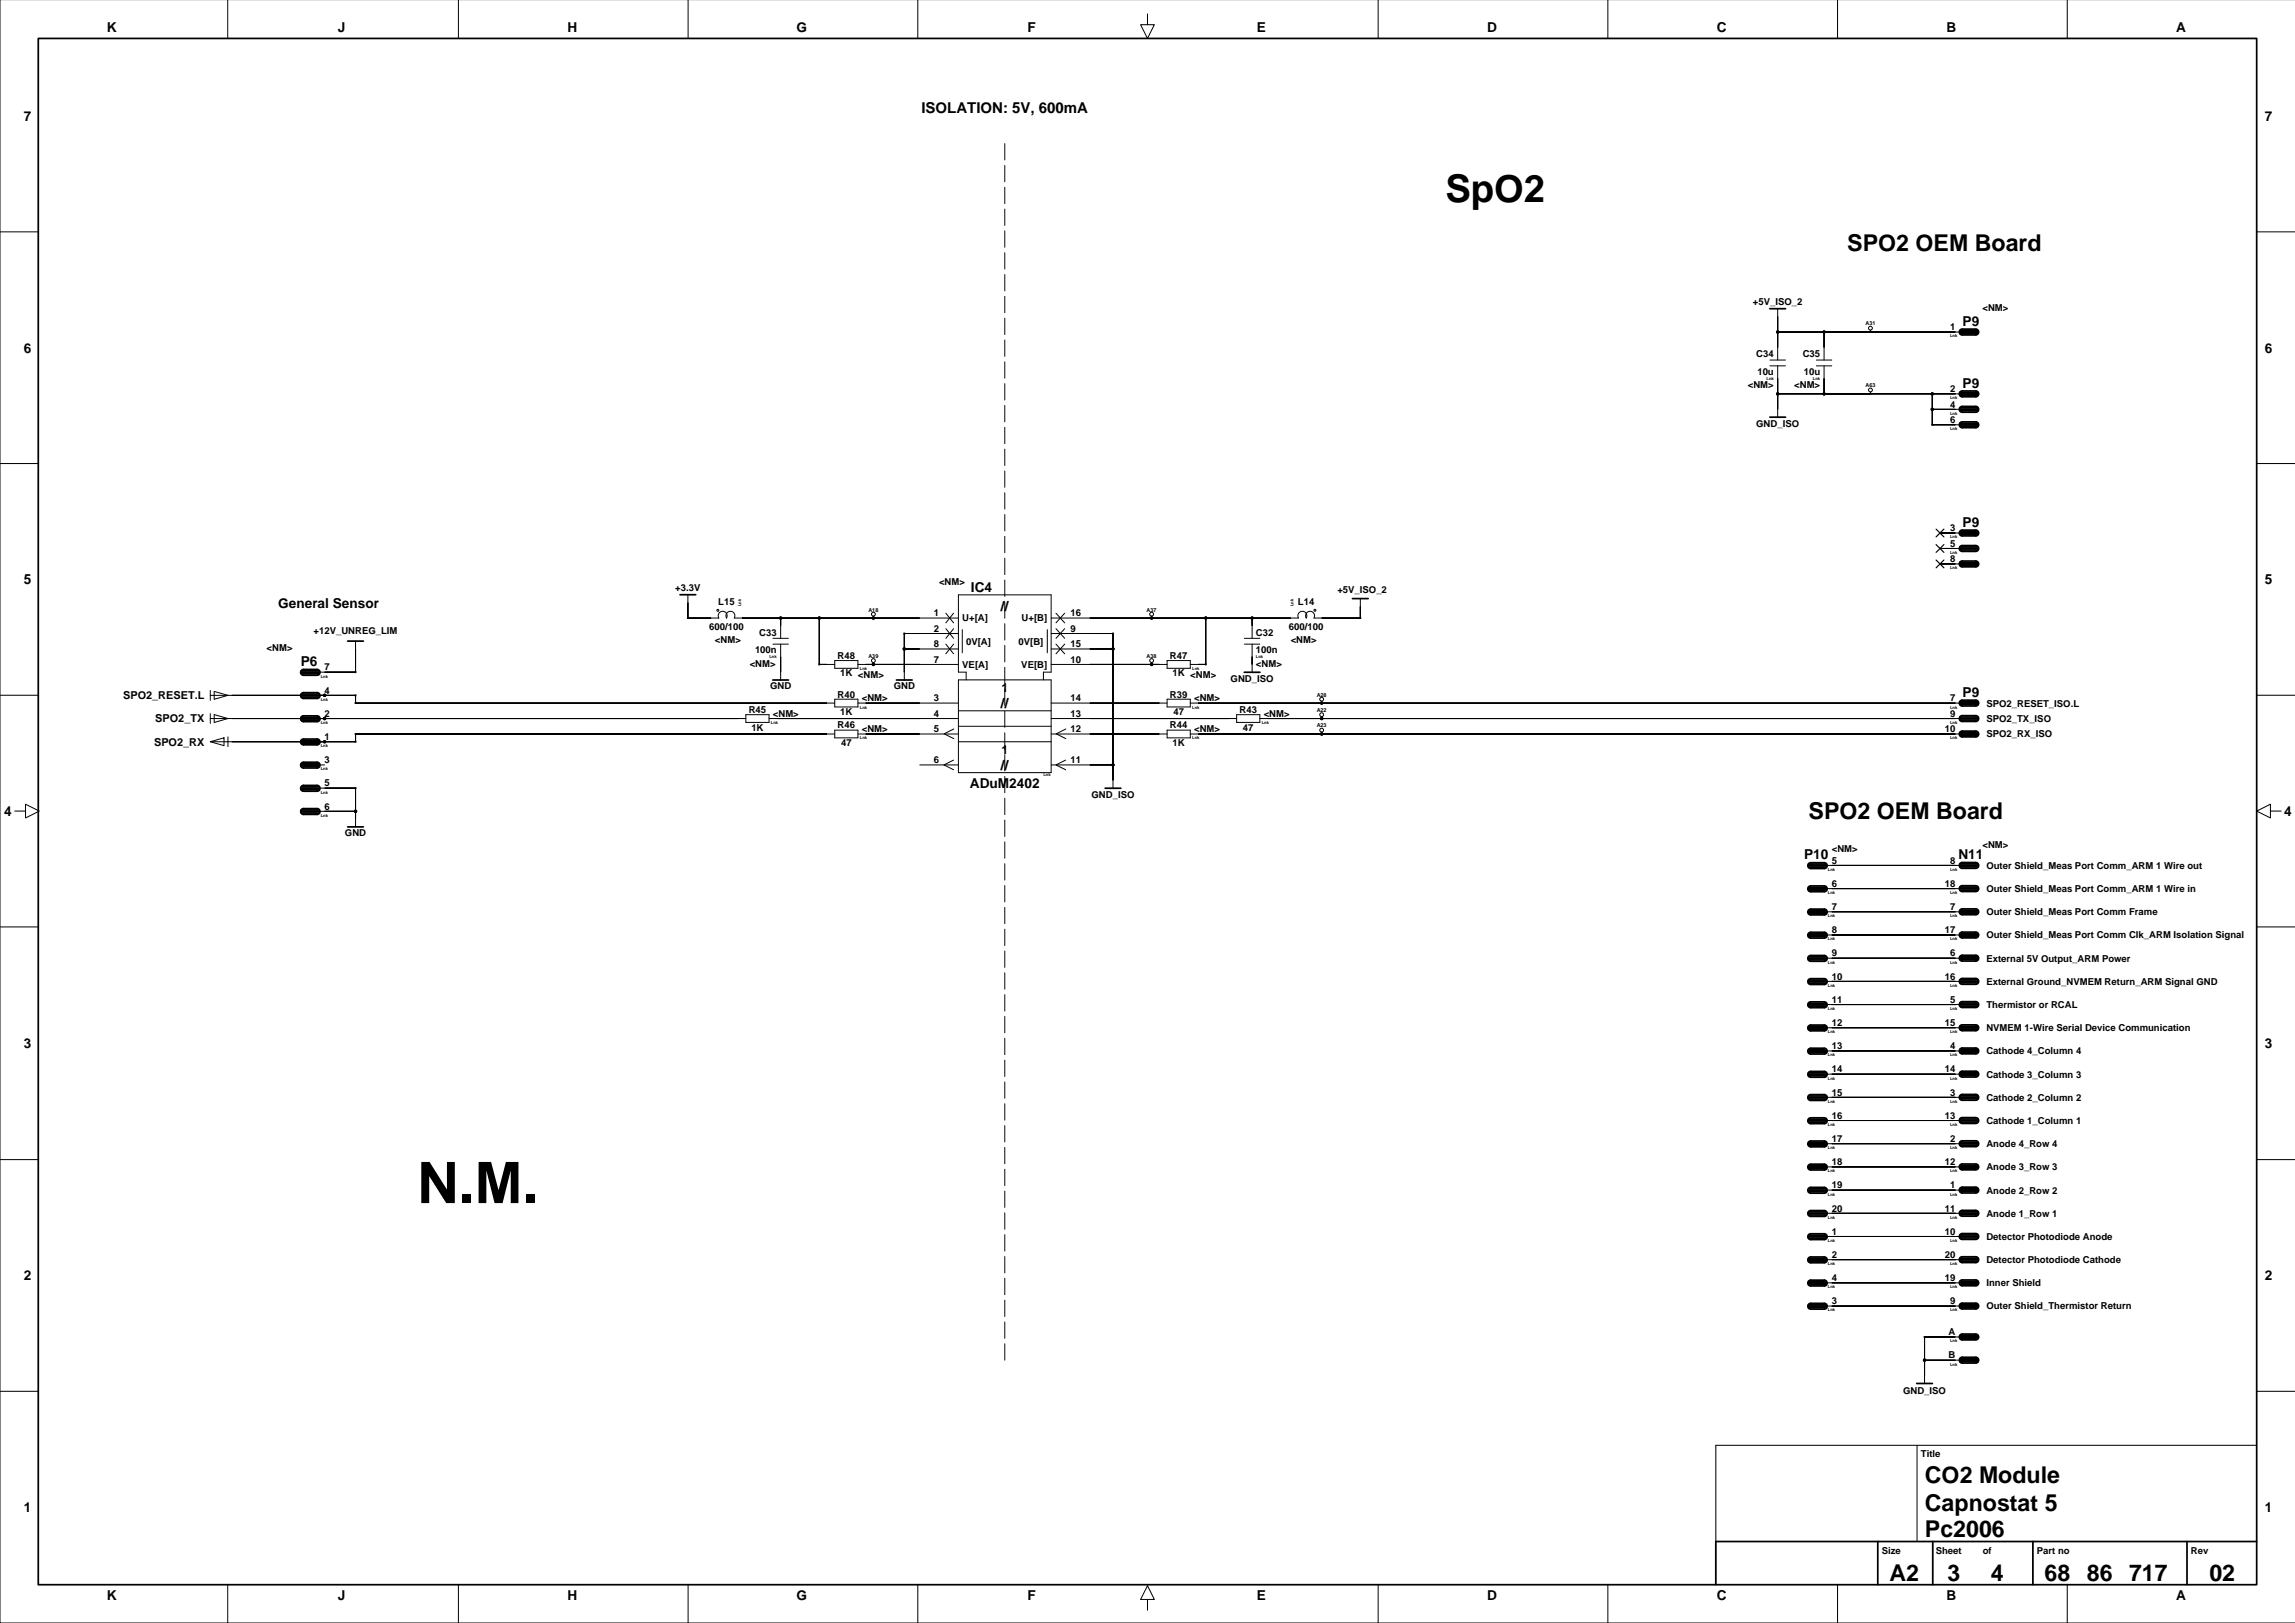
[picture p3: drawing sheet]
<svg xmlns="http://www.w3.org/2000/svg" width="594mm" height="420mm" viewBox="0 0 594 420" stroke-linecap="round" stroke-linejoin="round" font-family="sans-serif">
<defs><g id="words">
<text font-size="14.8" x="108" y="311.2">N.M.</text>
<text font-size="9.9" x="373.9" y="52.1">SpO2</text>
<g font-size="6">
<text x="477.9" y="64.8">SPO2 OEM Board</text>
<text x="467.9" y="211.8">SPO2 OEM Board</text>
<text x="498" y="383.7">CO2 Module</text>
<text x="498" y="390.8">Capnostat 5</text>
<text x="498" y="397.7">Pc2006</text>
<text x="488.8" y="408.8">A2</text>
<text x="503.8" y="408.8">3</text>
<text x="515" y="408.8">4</text>
<text x="529" y="408.8">68</text>
<text x="539.9" y="408.8">86</text>
<text x="550.8" y="408.8">717</text>
<text x="571.6" y="408.8">02</text>
</g>
<text font-size="3.9" x="238.4" y="29.2">ISOLATION: 5V, 600mA</text>
<g font-size="3.5">
<text x="27.7" y="8.2">K</text>
<text x="87.4" y="8.2">J</text>
<text x="146.8" y="8.2">H</text>
<text x="206.1" y="8.2">G</text>
<text x="265.8" y="8.2">F</text>
<text x="325.1" y="8.2">E</text>
<text x="384.7" y="8.2">D</text>
<text x="444.1" y="8.2">C</text>
<text x="503.6" y="8.2">B</text>
<text x="563" y="8.2">A</text>
<text x="6.1" y="31.3">7</text>
<text x="585.9" y="31.3">7</text>
<text x="507.7" y="84.3">P9</text>
<text x="6.1" y="91.2">6</text>
<text x="585.9" y="91.2">6</text>
<text x="507.7" y="100.3">P9</text>
<text x="507.7" y="136.2">P9</text>
<text x="6.1" y="151.1">5</text>
<text x="251.2" y="153.2">IC4</text>
<text x="585.9" y="151.1">5</text>
<text x="72" y="157.2">General Sensor</text>
<text x="259" y="158.1">//</text>
<text x="77.8" y="172.2">P6</text>
<text x="259" y="183.1">//</text>
<text x="507.7" y="180.2">P9</text>
<text x="250.9" y="203.9">ADuM2402</text>
<text x="259" y="199.1">//</text>
<text x="1.1" y="211.1">4</text>
<text x="591" y="211.1">4</text>
<text x="466.8" y="222.2">P10</text>
<text x="506.6" y="222.2">N11</text>
<text x="6.1" y="271">3</text>
<text x="585.9" y="271">3</text>
<text x="6.1" y="331.2">2</text>
<text x="585.9" y="331.2">2</text>
<text x="6.1" y="391.1">1</text>
<text x="585.9" y="391.1">1</text>
<text x="27.7" y="414">K</text>
<text x="87.4" y="414">J</text>
<text x="146.8" y="414">H</text>
<text x="206.1" y="414">G</text>
<text x="265.8" y="414">F</text>
<text x="325.1" y="414">E</text>
<text x="384.7" y="414">D</text>
<text x="444.1" y="414">C</text>
<text x="503.6" y="414">B</text>
<text x="563" y="414">A</text>
</g>
<g font-size="3.2">
<text x="259.1" y="179">1</text>
<text x="259.1" y="195">1</text>
</g>
<g font-size="2.8">
<text x="31.9" y="180.9">SPO2_RESET.L</text>
<text x="40.2" y="186.9">SPO2_TX</text>
<text x="39.9" y="192.9">SPO2_RX</text>
</g>
<g font-size="2.5">
<text x="453.5" y="78.9">+5V_ISO_2</text>
<text x="512.9" y="80.4">&lt;NM&gt;</text>
<text x="504.5" y="85.4">1</text>
<text x="454.4" y="92.4">C34</text>
<text x="466.4" y="92.4">C35</text>
<text x="452.2" y="100.4">&lt;NM&gt;</text>
<text x="454.6" y="97">10u</text>
<text x="464.2" y="100.4">&lt;NM&gt;</text>
<text x="466.6" y="97">10u</text>
<text x="504.5" y="101.4">2</text>
<text x="504.5" y="105.4">4</text>
<text x="454.3" y="110.5">GND_ISO</text>
<text x="504.5" y="109.4">6</text>
<text x="504.5" y="137.4">3</text>
<text x="504.5" y="141.4">5</text>
<text x="504.5" y="145.4">8</text>
<text x="174.7" y="152.9">+3.3V</text>
<text x="242.9" y="151.4">&lt;NM&gt;</text>
<text x="346" y="153.5">+5V_ISO_2</text>
<text x="185.8" y="156.4">L15</text>
<text x="241.6" y="159.4">1</text>
<text x="248.9" y="160.8">U+[A]</text>
<text x="264.3" y="160.8">U+[B]</text>
<text x="276.9" y="159.4">16</text>
<text x="335.8" y="156.4">L14</text>
<text x="81.1" y="164">+12V_UNREG_LIM</text>
<text x="183.5" y="163">600/100</text>
<text x="185" y="166.4">&lt;NM&gt;</text>
<text x="196.4" y="164.4">C33</text>
<text x="241.6" y="163.4">2</text>
<text x="241.6" y="167.4">8</text>
<text x="249.9" y="166.7">0V[A]</text>
<text x="263.5" y="166.7">0V[B]</text>
<text x="276.9" y="163.4">9</text>
<text x="276.9" y="167.4">15</text>
<text x="324.9" y="164.4">C32</text>
<text x="333.5" y="163">600/100</text>
<text x="333.9" y="166.4">&lt;NM&gt;</text>
<text x="69" y="168.4">&lt;NM&gt;</text>
<text x="84" y="173.4">7</text>
<text x="194" y="172.4">&lt;NM&gt;</text>
<text x="195.3" y="169">100n</text>
<text x="216.7" y="170.4">R48</text>
<text x="241.6" y="171.4">7</text>
<text x="248.9" y="172.7">VE[A]</text>
<text x="264.2" y="172.7">VE[B]</text>
<text x="276.9" y="171.4">10</text>
<text x="302.7" y="170.4">R47</text>
<text x="324.9" y="169">100n</text>
<text x="324.9" y="172.4">&lt;NM&gt;</text>
<text x="84" y="179.4">4</text>
<text x="199.2" y="178.3">GND</text>
<text x="217.4" y="175">1K &lt;NM&gt;</text>
<text x="231.2" y="178.3">GND</text>
<text x="303.4" y="175">1K &lt;NM&gt;</text>
<text x="318.4" y="176.5">GND_ISO</text>
<text x="84" y="185.4">2</text>
<text x="193.7" y="184.4">R45</text>
<text x="200" y="185.4">&lt;NM&gt;</text>
<text x="216.7" y="180.4">R40</text>
<text x="217.4" y="185">1K</text>
<text x="222.9" y="181.4">&lt;NM&gt;</text>
<text x="241.6" y="185.4">4</text>
<text x="241.6" y="181.4">3</text>
<text x="276.9" y="185.4">13</text>
<text x="276.9" y="181.4">14</text>
<text x="302.7" y="180.4">R39</text>
<text x="303.6" y="185">47</text>
<text x="308.9" y="181.4">&lt;NM&gt;</text>
<text x="320.7" y="184.4">R43</text>
<text x="326.9" y="185.4">&lt;NM&gt;</text>
<text x="504.5" y="181.4">7</text>
<text x="504.5" y="185.4">9</text>
<text x="513.9" y="182.7">SPO2_RESET_ISO.L</text>
<text x="84" y="191.4">1</text>
<text x="194.4" y="189">1K</text>
<text x="216.7" y="188.4">R46</text>
<text x="222.9" y="189.4">&lt;NM&gt;</text>
<text x="241.6" y="189.4">5</text>
<text x="276.9" y="189.4">12</text>
<text x="302.7" y="188.4">R44</text>
<text x="308.9" y="189.4">&lt;NM&gt;</text>
<text x="321.6" y="189">47</text>
<text x="503.1" y="189.4">10</text>
<text x="513.9" y="186.7">SPO2_TX_ISO</text>
<text x="513.9" y="190.7">SPO2_RX_ISO</text>
<text x="84" y="197.4">3</text>
<text x="217.6" y="193">47</text>
<text x="241.6" y="197.4">6</text>
<text x="276.9" y="197.4">11</text>
<text x="303.4" y="193">1K</text>
<text x="84" y="203.4">5</text>
<text x="84" y="209.4">6</text>
<text x="282.4" y="206.5">GND_ISO</text>
<text x="89.2" y="216.3">GND</text>
<text x="473.9" y="220.4">&lt;NM&gt;</text>
<text x="512.9" y="219.4">&lt;NM&gt;</text>
<text x="473.9" y="223.4">5</text>
<text x="504.5" y="223.4">8</text>
<text x="513.9" y="224.7">Outer Shield_Meas Port Comm_ARM 1 Wire out</text>
<text x="473.9" y="229.4">6</text>
<text x="503.1" y="229.4">18</text>
<text x="513.9" y="230.7">Outer Shield_Meas Port Comm_ARM 1 Wire in</text>
<text x="473.9" y="235.4">7</text>
<text x="504.5" y="235.4">7</text>
<text x="513.9" y="236.7">Outer Shield_Meas Port Comm Frame</text>
<text x="473.9" y="241.4">8</text>
<text x="503.1" y="241.4">17</text>
<text x="513.9" y="242.7">Outer Shield_Meas Port Comm Clk_ARM Isolation Signal</text>
<text x="473.9" y="247.4">9</text>
<text x="504.5" y="247.4">6</text>
<text x="513.9" y="248.7">External 5V Output_ARM Power</text>
<text x="473.9" y="253.4">10</text>
<text x="503.1" y="253.4">16</text>
<text x="513.9" y="254.7">External Ground_NVMEM Return_ARM Signal GND</text>
<text x="473.9" y="259.4">11</text>
<text x="504.5" y="259.4">5</text>
<text x="513.9" y="260.7">Thermistor or RCAL</text>
<text x="473.9" y="265.4">12</text>
<text x="503.1" y="265.4">15</text>
<text x="513.9" y="266.7">NVMEM 1-Wire Serial Device Communication</text>
<text x="473.9" y="271.4">13</text>
<text x="504.5" y="271.4">4</text>
<text x="513.9" y="272.7">Cathode 4_Column 4</text>
<text x="473.9" y="277.4">14</text>
<text x="503.1" y="277.4">14</text>
<text x="513.9" y="278.7">Cathode 3_Column 3</text>
<text x="473.9" y="283.4">15</text>
<text x="504.5" y="283.4">3</text>
<text x="513.9" y="284.7">Cathode 2_Column 2</text>
<text x="473.9" y="289.4">16</text>
<text x="503.1" y="289.4">13</text>
<text x="513.9" y="290.7">Cathode 1_Column 1</text>
<text x="473.9" y="295.4">17</text>
<text x="504.5" y="295.4">2</text>
<text x="513.9" y="296.7">Anode 4_Row 4</text>
<text x="473.9" y="301.4">18</text>
<text x="503.1" y="301.4">12</text>
<text x="513.9" y="302.7">Anode 3_Row 3</text>
<text x="473.9" y="307.4">19</text>
<text x="504.5" y="307.4">1</text>
<text x="513.9" y="308.7">Anode 2_Row 2</text>
<text x="473.9" y="313.4">20</text>
<text x="503.1" y="313.4">11</text>
<text x="513.9" y="314.7">Anode 1_Row 1</text>
<text x="473.9" y="319.4">1</text>
<text x="503.1" y="319.4">10</text>
<text x="513.9" y="320.7">Detector Photodiode Anode</text>
<text x="473.9" y="325.4">2</text>
<text x="503.1" y="325.4">20</text>
<text x="513.9" y="326.7">Detector Photodiode Cathode</text>
<text x="473.9" y="331.4">4</text>
<text x="503.1" y="331.4">19</text>
<text x="513.9" y="332.7">Inner Shield</text>
<text x="473.9" y="337.4">3</text>
<text x="504.5" y="337.4">9</text>
<text x="513.9" y="338.7">Outer Shield_Thermistor Return</text>
<text x="504.1" y="345.4">A</text>
<text x="504.1" y="351.4">B</text>
<text x="492.3" y="360.5">GND_ISO</text>
<text x="497" y="377">Title</text>
<text x="486.8" y="401.9">Size</text>
<text x="500.8" y="401.9">Sheet</text>
<text x="513" y="401.9">of</text>
<text x="526.9" y="401.9">Part no</text>
<text x="566.8" y="401.9">Rev</text>
</g>
<g font-size="1.4">
<text x="482.6" y="84.2">A31</text>
<text x="482.6" y="100.2">A63</text>
<text x="224.7" y="158.2">A18</text>
<text x="296.6" y="158.2">A37</text>
<text x="224.7" y="170.2">A39</text>
<text x="296.6" y="170.2">A38</text>
<text x="340.6" y="180.2">A28</text>
<text x="340.6" y="184.2">A22</text>
<text x="340.6" y="188.2">A23</text>
</g>
<g font-size="1.1">
<text x="504.5" y="87.3">Lnk</text>
<text x="457" y="98.3">Lnk</text>
<text x="469" y="98.3">Lnk</text>
<text x="504.5" y="103.3">Lnk</text>
<text x="504.5" y="107.3">Lnk</text>
<text x="504.5" y="111.3">Lnk</text>
<text x="504.5" y="139.3">Lnk</text>
<text x="504.5" y="143.3">Lnk</text>
<text x="504.5" y="147.3">Lnk</text>
<text x="191.7" y="156.9" transform="rotate(-90 191.7 156.9)">Lnk</text>
<text x="334.7" y="156.9" transform="rotate(-90 334.7 156.9)">Lnk</text>
<text x="199.1" y="170.3">Lnk</text>
<text x="222.4" y="173.3">Lnk</text>
<text x="308.4" y="173.3">Lnk</text>
<text x="324.9" y="170.3">Lnk</text>
<text x="83" y="175.3">Lnk</text>
<text x="83" y="181.3">Lnk</text>
<text x="222.4" y="183.3">Lnk</text>
<text x="308.4" y="183.3">Lnk</text>
<text x="504.5" y="183.3">Lnk</text>
<text x="83" y="187.3">Lnk</text>
<text x="199.5" y="187.3">Lnk</text>
<text x="222.4" y="191.3">Lnk</text>
<text x="308.4" y="191.3">Lnk</text>
<text x="326.4" y="187.3">Lnk</text>
<text x="504.5" y="187.3">Lnk</text>
<text x="504.5" y="191.3">Lnk</text>
<text x="83" y="193.3">Lnk</text>
<text x="83" y="199.3">Lnk</text>
<text x="269.9" y="200.8">Lnk</text>
<text x="83" y="205.3">Lnk</text>
<text x="83" y="211.3">Lnk</text>
<text x="472.9" y="225.3">Lnk</text>
<text x="504.5" y="225.3">Lnk</text>
<text x="472.9" y="231.3">Lnk</text>
<text x="504.5" y="231.3">Lnk</text>
<text x="472.9" y="237.3">Lnk</text>
<text x="504.5" y="237.3">Lnk</text>
<text x="472.9" y="243.3">Lnk</text>
<text x="504.5" y="243.3">Lnk</text>
<text x="472.9" y="249.3">Lnk</text>
<text x="504.5" y="249.3">Lnk</text>
<text x="472.9" y="255.2">Lnk</text>
<text x="504.5" y="255.2">Lnk</text>
<text x="472.9" y="261.2">Lnk</text>
<text x="504.5" y="261.2">Lnk</text>
<text x="472.9" y="267.2">Lnk</text>
<text x="504.5" y="267.2">Lnk</text>
<text x="472.9" y="273.2">Lnk</text>
<text x="504.5" y="273.2">Lnk</text>
<text x="472.9" y="279.2">Lnk</text>
<text x="504.5" y="279.2">Lnk</text>
<text x="472.9" y="285.2">Lnk</text>
<text x="504.5" y="285.2">Lnk</text>
<text x="472.9" y="291.2">Lnk</text>
<text x="504.5" y="291.2">Lnk</text>
<text x="472.9" y="297.2">Lnk</text>
<text x="504.5" y="297.2">Lnk</text>
<text x="472.9" y="303.2">Lnk</text>
<text x="504.5" y="303.2">Lnk</text>
<text x="472.9" y="309.2">Lnk</text>
<text x="504.5" y="309.2">Lnk</text>
<text x="472.9" y="315.2">Lnk</text>
<text x="504.5" y="315.2">Lnk</text>
<text x="472.9" y="321.2">Lnk</text>
<text x="504.5" y="321.2">Lnk</text>
<text x="472.9" y="327.2">Lnk</text>
<text x="504.5" y="327.2">Lnk</text>
<text x="472.9" y="333.2">Lnk</text>
<text x="504.5" y="333.2">Lnk</text>
<text x="472.9" y="339.2">Lnk</text>
<text x="504.5" y="339.2">Lnk</text>
<text x="504.5" y="347.2">Lnk</text>
<text x="504.5" y="353.2">Lnk</text>
</g>
</g></defs>
<g fill="none" stroke="#000" stroke-width=".26">
<path d="M0 -.1v419.9h593.8M58.9 -.1v10M118.6 -.1v10M178 -.1v10M237.4 -.1v10M356.5 -.1v10M416 -.1v10M475.4 -.1v10M534.8 -.1v10M296.9 3.6v2.8h1.7l-1.7 3.5-1.8-3.5h1.8M0 60h9.9M583.8 60h9.9"/>
<path d="M459.9 79.9v13.2M457.9 93.1h4M457.9 94.6h4M459.9 81.9h.1M459.9 94.6v13.3M459.9 85.9h47M469.9 93.1h4M469.9 94.6h4M471.9 85.9v7.2M471.9 94.6v7.3M483.9 85.4v.5M0 119.9h9.9"/>
<path d="M459.9 105.9h.1M459.9 101.9h47M483.9 101.4v.5M499.9 105.9h7M499.9 101.9v8h7M583.8 119.9h9.9M501.9 137.9h.1M501.9 137.9h5M178 155.9h.1M178 153.8v6.1h8a1.16 1.16 0 0 1 1-1.8 1.16 1.16 0 0 1 1 1.8 1.16 1.16 0 0 1 1-1.8 1.16 1.16 0 0 1 1 1.8h57.9M202 159.9v5.2M212 159.9v12h4"/>
<path d="M225.9 159.9h.1M225.9 159.4v.5M244.7 158.6l2 2.5M246.7 158.6l-2 2.5M273.2 158.6l2.2 2.5M275.4 158.6l-2.2 2.5M297.9 159.9h.1M297.9 159.4v.5M311.9 159.9v12h-4M323.9 159.9v5.2M351.9 156.9h.1M351.9 154.8v5.1h-12a1.16 1.16 0 0 0-1-1.8 1.16 1.16 0 0 0-1 1.8 1.16 1.16 0 0 0-1-1.8 1.16 1.16 0 0 0-1 1.8h-64"/>
<path d="M501.9 141.9h.1M501.9 145.9h.1M501.9 141.9h5M501.9 145.9h5M0 179.8h9.9M54.4 179.9h37.6v2h124M54.4 178.6v2.5M55.4 178.8l3.6 1.1-3.6 1zM84 179.9h.1M92 167.9h.1M92 165.8v8.1h-9M200 165.1h4"/>
<path d="M200 166.6h4M202 173.9h.1M202 166.6v9.3M216 170.9h5.9v2h-5.9zM221.9 171.9h26M225.9 171.9h.1M225.9 171.4v.5M233.9 173.9h.1M233.9 167.9h14M244.7 162.6l2 2.5M244.7 166.6l2 2.5M246.7 162.6l-2 2.5"/>
<path d="M246.7 166.6l-2 2.5M247.9 163.9h-14v12M247.9 175.9h24v24h-24zM248.9 162.9v6M249.9 175.9v-2h-2v-20h24v20h-2v2M270.9 162.9v6M271.9 171.9h30M271.9 163.9h16v40M271.9 167.9h16M273.2 162.6l2.2 2.5M273.2 166.6l2.2 2.5M275.4 162.6l-2.2 2.5"/>
<path d="M275.4 166.6l-2.2 2.5M297.9 171.9h.1M297.9 171.4v.5M301.9 170.9h6v2h-6zM321.9 165.1h4M321.9 166.6h4M323.9 171.9h.1M323.9 166.6v7.3M583.8 179.8h9.9M54.4 191.9l3.6-1.1v2.1zM54.4 185.9h138.6M54.4 184.6v2.5"/>
<path d="M55.4 184.8l3.6 1.1-3.6 1zM59 190.6v2.5M83 197.9h1M84 185.9h.1M84 191.9h.1M193 184.9h6v2h-6zM199 185.9h48.9M216 188.9h5.9v2h-5.9zM216 189.9h-124v2h-37.6M216 180.9h5.9v2h-5.9zM221.9 189.9h26M221.9 181.9h26"/>
<path d="M237.9 197.9h10M246.7 196.6l-2.5 1.3 2.5 1.2M246.7 188.6l-2.5 1.2 2.5 1.3M247.9 191.9h24M247.9 183.9h24M247.9 187.9h24M271.9 189.9h30M271.9 185.9h48M271.9 181.9h30M271.9 197.9h16M275.7 196.6l-2.5 1.3 2.5 1.2M275.7 188.6l-2.5 1.2 2.5 1.3"/>
<path d="M301.9 188.9h6v2h-6zM301.9 180.9h6v2h-6zM307.9 189.9h199M307.9 181.9h199M319.9 184.9h6v2h-6zM325.9 185.9h181M341.9 181.9h.1M341.9 185.9h.1M341.9 189.9h.1M341.9 181.4v.5M341.9 185.4v.5M341.9 189.4v.5"/>
<path d="M3.8 209.8h2.8v1.8l3.6-1.8-3.6-1.8v1.8M83 203.9h9v10M83 209.9h9M92 211.9h.1M287.9 201.9h.1M587.4 209.8v-1.8l-3.6 1.8 3.6 1.8v-1.8h2.8M0 239.8h9.9M472.9 223.9h34M472.9 229.8h34M472.9 235.8h34M583.8 239.8h9.9M472.9 241.8h34"/>
<path d="M472.9 247.8h34M472.9 253.8h34M472.9 259.8h34M472.9 265.8h34M472.9 271.8h34M472.9 277.8h34M0 299.9h9.9M472.9 283.8h34M472.9 289.8h34M472.9 295.8h34M583.8 299.9h9.9M472.9 319.8h34"/>
<path d="M472.9 301.8h34M472.9 307.8h34M472.9 313.8h34M472.9 325.8h34M472.9 337.8h34M472.9 331.8h34M0 359.9h9.9M497.9 355.8h.1M497.9 351.8h9M506.9 345.8h-9v12.1M583.8 359.9h9.9M495.9 373.8v24.9"/>
<path d="M583.8 373.8h-139.9v24.9M58.9 409.9v9.9M118.6 409.9v9.9M178 409.9v9.9M237.4 409.9v9.9M296.9 413.7h1.7l-1.7-3.5-1.8 3.5h1.8v2.8M356.5 409.9v9.9M416 409.9v9.9M475.4 409.9v9.9M534.8 409.9v9.9"/>
<circle cx="459.9" cy="85.9" r=".31"/>
<circle cx="471.9" cy="85.9" r=".31"/>
<circle cx="483.9" cy="84.9" r=".5"/>
<circle cx="459.9" cy="101.9" r=".31"/>
<circle cx="471.9" cy="101.9" r=".31"/>
<circle cx="483.9" cy="100.9" r=".5"/>
<circle cx="499.9" cy="101.9" r=".31"/>
<circle cx="499.9" cy="105.9" r=".31"/>
<circle cx="185.7" cy="157.9" r=".25"/>
<circle cx="202" cy="159.9" r=".31"/>
<circle cx="212" cy="159.9" r=".31"/>
<circle cx="225.9" cy="158.9" r=".5"/>
<circle cx="225.9" cy="159.9" r=".31"/>
<circle cx="297.9" cy="158.9" r=".5"/>
<circle cx="297.9" cy="159.9" r=".31"/>
<circle cx="311.9" cy="159.9" r=".31"/>
<circle cx="323.9" cy="159.9" r=".31"/>
<circle cx="340.2" cy="157.9" r=".25"/>
<circle cx="84" cy="179.9" r=".31"/>
<circle cx="225.9" cy="170.9" r=".5"/>
<circle cx="225.9" cy="171.9" r=".31"/>
<circle cx="233.9" cy="167.9" r=".31"/>
<circle cx="287.9" cy="167.9" r=".31"/>
<circle cx="297.9" cy="170.9" r=".5"/>
<circle cx="297.9" cy="171.9" r=".31"/>
<circle cx="84" cy="185.9" r=".31"/>
<circle cx="84" cy="191.9" r=".31"/>
<circle cx="287.9" cy="197.9" r=".31"/>
<circle cx="341.9" cy="180.9" r=".5"/>
<circle cx="341.9" cy="184.9" r=".5"/>
<circle cx="341.9" cy="188.9" r=".5"/>
<circle cx="341.9" cy="189.9" r=".31"/>
<circle cx="341.9" cy="181.9" r=".31"/>
<circle cx="341.9" cy="185.9" r=".31"/>
<circle cx="92" cy="209.9" r=".31"/>
<circle cx="497.9" cy="351.8" r=".31"/>
</g>
<g fill="none" stroke="#000" stroke-width=".45">
<path d="M9.9 9.9h573.9v400h-573.9zM457.9 79.9h4M507.1 86.3h4.5M507.1 85.5h4.5M507.1 85.4l.5-.3h3.5a.75 .75 0 0 1 .8 .8 .75 .75 0 0 1-.8 .7h-3.5a.75 .75 0 0 1-.7-.4 .75 .75 0 0 1 .2-.8zM457.9 107.9h4M507.1 102.3h4.5M507.1 101.5h4.5M507.1 106.3h4.5M507.1 105.5h4.5M507.1 110.3h4.5M507.1 109.5h4.5"/>
<path d="M507.1 101.3l.5-.2h3.5a.75 .75 0 0 1 .8 .8 .75 .75 0 0 1-.8 .7h-3.5a.75 .75 0 0 1-.7-.4 .75 .75 0 0 1 .2-.9zM507.1 105.3l.5-.2h3.5a.75 .75 0 0 1 .8 .8 .75 .75 0 0 1-.8 .7h-3.5a.75 .75 0 0 1-.7-.4 .75 .75 0 0 1 .2-.9zM507.1 109.3l.5-.2h3.5a.75 .75 0 0 1 .8 .8 .75 .75 0 0 1-.8 .7h-3.5a.75 .75 0 0 1-.7-.4 .75 .75 0 0 1 .2-.9zM507.1 138.3h4.5M507.1 137.5h4.5M507.1 137.3l.5-.2h3.5a.75 .75 0 0 1 .8 .8 .75 .75 0 0 1-.8 .7h-3.5a.75 .75 0 0 1-.7-.4 .75 .75 0 0 1 .2-.9zM175.9 153.8h4.1M349.9 154.8h4.1M507.1 142.3h4.5M507.1 141.5h4.5M507.1 146.3h4.5M507.1 145.5h4.5"/>
<path d="M507.1 141.3l.5-.2h3.5a.75 .75 0 0 1 .8 .8 .75 .75 0 0 1-.8 .7h-3.5a.75 .75 0 0 1-.7-.4 .75 .75 0 0 1 .2-.9zM507.1 145.3l.5-.2h3.5a.75 .75 0 0 1 .8 .8 .75 .75 0 0 1-.8 .7h-3.5a.75 .75 0 0 1-.7-.4 .75 .75 0 0 1 .2-.9zM78 179.5h4.5M78 174.3h4.5M78 173.5h4.5M78 179.4l.5-.2h3.5a.75 .75 0 0 1 .8 .7 .75 .75 0 0 1-.8 .8h-3.5a.75 .75 0 0 1-.7-.5 .75 .75 0 0 1 .2-.8zM78 173.4l.5-.2h3.5a.75 .75 0 0 1 .8 .7 .75 .75 0 0 1-.8 .8h-3.5a.75 .75 0 0 1-.7-.5 .75 .75 0 0 1 .2-.8zM89.9 165.8h4.1M199.9 175.9h4.1M231.9 175.9h4.1M321.9 173.9h4.1M78 192.3h4.5"/>
<path d="M78 191.5h4.5M78 186.3h4.5M78 185.5h4.5M78 198.3h4.5M78 197.5h4.5M78 180.3h4.5M78 191.4l.5-.2h3.5a.75 .75 0 0 1 .8 .7 .75 .75 0 0 1-.8 .8h-3.5a.75 .75 0 0 1-.7-.5 .75 .75 0 0 1 .2-.8zM78 185.4l.5-.2h3.5a.75 .75 0 0 1 .8 .7 .75 .75 0 0 1-.8 .8h-3.5a.75 .75 0 0 1-.7-.5 .75 .75 0 0 1 .2-.8zM78 197.4l.5-.2h3.5a.75 .75 0 0 1 .8 .7 .75 .75 0 0 1-.8 .8h-3.5a.75 .75 0 0 1-.7-.5 .75 .75 0 0 1 .2-.8zM507.1 185.5h4.5M507.1 182.3h4.5M507.1 181.5h4.5"/>
<path d="M507.1 186.3h4.5M507.1 190.3h4.5M507.1 189.5h4.5M507.1 181.3l.5-.2h3.5a.75 .75 0 0 1 .8 .8 .75 .75 0 0 1-.8 .7h-3.5a.75 .75 0 0 1-.7-.5 .75 .75 0 0 1 .2-.8zM507.1 185.3l.5-.2h3.5a.75 .75 0 0 1 .8 .8 .75 .75 0 0 1-.8 .7h-3.5a.75 .75 0 0 1-.7-.5 .75 .75 0 0 1 .2-.8zM507.1 189.3l.5-.2h3.5a.75 .75 0 0 1 .8 .8 .75 .75 0 0 1-.8 .7h-3.5a.75 .75 0 0 1-.7-.5 .75 .75 0 0 1 .2-.8zM78 204.3h4.5M78 203.5h4.5M78 210.3h4.5M78 209.5h4.5M78 203.4l.5-.2h3.5a.75 .75 0 0 1 .8 .7 .75 .75 0 0 1-.8 .8h-3.5a.75 .75 0 0 1-.7-.5 .75 .75 0 0 1 .2-.8zM78 209.4l.5-.2h3.5a.75 .75 0 0 1 .8 .7 .75 .75 0 0 1-.8 .8h-3.5a.75 .75 0 0 1-.7-.5 .75 .75 0 0 1 .2-.8z"/>
<path d="M89.9 213.9h4.1M285.9 203.9h4.1M467.9 224.3h4.5M467.9 223.5h4.5M467.9 230.3h4.5M467.9 229.5h4.5M467.9 236.3h4.5M467.9 235.5h4.5M467.9 223.4l.5-.2h3.5a.75 .75 0 0 1 .8 .7 .75 .75 0 0 1-.8 .7h-3.5a.75 .75 0 0 1-.6-.4 .75 .75 0 0 1 .1-.8zM467.9 229.4l.5-.3h3.5a.75 .75 0 0 1 .8 .8 .75 .75 0 0 1-.8 .7h-3.5a.75 .75 0 0 1-.6-.4 .75 .75 0 0 1 .1-.8zM467.9 235.4l.5-.3h3.5a.75 .75 0 0 1 .8 .8 .75 .75 0 0 1-.8 .7h-3.5a.75 .75 0 0 1-.6-.4 .75 .75 0 0 1 .1-.8zM507.1 229.4h4.5"/>
<path d="M507.1 236.2h4.5M507.1 235.4h4.5M507.1 224.3h4.5M507.1 223.5h4.5M507.1 230.2h4.5M507.1 235.3l.5-.2h3.5a.75 .75 0 0 1 .8 .7 .75 .75 0 0 1-.8 .8h-3.5a.75 .75 0 0 1-.7-.5 .75 .75 0 0 1 .2-.8zM507.1 223.3l.5-.2h3.5a.75 .75 0 0 1 .8 .8 .75 .75 0 0 1-.8 .7h-3.5a.75 .75 0 0 1-.7-.5 .75 .75 0 0 1 .2-.8zM507.1 229.3l.5-.2h3.5a.75 .75 0 0 1 .8 .7 .75 .75 0 0 1-.8 .8h-3.5a.75 .75 0 0 1-.7-.5 .75 .75 0 0 1 .2-.8zM467.9 242.3h4.5M467.9 241.5h4.5M467.9 248.3h4.5M467.9 247.5h4.5"/>
<path d="M467.9 254.3h4.5M467.9 253.5h4.5M467.9 259.5h4.5M467.9 241.4l.5-.3h3.5a.75 .75 0 0 1 .8 .8 .75 .75 0 0 1-.8 .7h-3.5a.75 .75 0 0 1-.6-.4 .75 .75 0 0 1 .1-.8zM467.9 247.4l.5-.3h3.5a.75 .75 0 0 1 .8 .8 .75 .75 0 0 1-.8 .7h-3.5a.75 .75 0 0 1-.6-.4 .75 .75 0 0 1 .1-.8zM467.9 253.4l.5-.3h3.5a.75 .75 0 0 1 .8 .8 .75 .75 0 0 1-.8 .7h-3.5a.75 .75 0 0 1-.6-.4 .75 .75 0 0 1 .1-.8zM467.9 259.4l.5-.3h3.5a.75 .75 0 0 1 .8 .8 .75 .75 0 0 1-.8 .7h-3.5a.75 .75 0 0 1-.6-.4 .75 .75 0 0 1 .1-.8zM507.1 242.2h4.5M507.1 253.4h4.5M507.1 259.4h4.5M507.1 248.2h4.5M507.1 247.4h4.5"/>
<path d="M507.1 254.2h4.5M507.1 241.4h4.5M507.1 259.3l.5-.2h3.5a.75 .75 0 0 1 .8 .7 .75 .75 0 0 1-.8 .8h-3.5a.75 .75 0 0 1-.7-.5 .75 .75 0 0 1 .2-.8zM507.1 247.3l.5-.2h3.5a.75 .75 0 0 1 .8 .7 .75 .75 0 0 1-.8 .8h-3.5a.75 .75 0 0 1-.7-.5 .75 .75 0 0 1 .2-.8zM507.1 253.3l.5-.2h3.5a.75 .75 0 0 1 .8 .7 .75 .75 0 0 1-.8 .8h-3.5a.75 .75 0 0 1-.7-.5 .75 .75 0 0 1 .2-.8zM507.1 241.3l.5-.2h3.5a.75 .75 0 0 1 .8 .7 .75 .75 0 0 1-.8 .8h-3.5a.75 .75 0 0 1-.7-.5 .75 .75 0 0 1 .2-.8zM467.9 260.3h4.5M467.9 266.3h4.5M467.9 265.5h4.5M467.9 272.3h4.5M467.9 271.5h4.5M467.9 278.3h4.5"/>
<path d="M467.9 277.5h4.5M467.9 265.4l.5-.3h3.5a.75 .75 0 0 1 .8 .8 .75 .75 0 0 1-.8 .7h-3.5a.75 .75 0 0 1-.6-.4 .75 .75 0 0 1 .1-.8zM467.9 271.4l.5-.3h3.5a.75 .75 0 0 1 .8 .8 .75 .75 0 0 1-.8 .7h-3.5a.75 .75 0 0 1-.6-.4 .75 .75 0 0 1 .1-.8zM467.9 277.4l.5-.3h3.5a.75 .75 0 0 1 .8 .8 .75 .75 0 0 1-.8 .7h-3.5a.75 .75 0 0 1-.6-.4 .75 .75 0 0 1 .1-.8zM507.1 266.2h4.5M507.1 277.4h4.5M507.1 272.2h4.5M507.1 271.4h4.5M507.1 260.2h4.5M507.1 278.2h4.5M507.1 265.4h4.5M507.1 271.3l.5-.2h3.5a.75 .75 0 0 1 .8 .7 .75 .75 0 0 1-.8 .8h-3.5a.75 .75 0 0 1-.7-.5 .75 .75 0 0 1 .2-.8z"/>
<path d="M507.1 277.3l.5-.2h3.5a.75 .75 0 0 1 .8 .7 .75 .75 0 0 1-.8 .8h-3.5a.75 .75 0 0 1-.7-.5 .75 .75 0 0 1 .2-.8zM507.1 265.3l.5-.2h3.5a.75 .75 0 0 1 .8 .7 .75 .75 0 0 1-.8 .8h-3.5a.75 .75 0 0 1-.7-.5 .75 .75 0 0 1 .2-.8zM467.9 284.3h4.5M467.9 283.5h4.5M467.9 290.3h4.5M467.9 289.5h4.5M467.9 296.3h4.5M467.9 295.5h4.5M467.9 283.4l.5-.3h3.5a.75 .75 0 0 1 .8 .8 .75 .75 0 0 1-.8 .7h-3.5a.75 .75 0 0 1-.6-.4 .75 .75 0 0 1 .1-.8zM467.9 289.4l.5-.3h3.5a.75 .75 0 0 1 .8 .8 .75 .75 0 0 1-.8 .7h-3.5a.75 .75 0 0 1-.6-.4 .75 .75 0 0 1 .1-.8zM467.9 295.4l.5-.3h3.5a.75 .75 0 0 1 .8 .8 .75 .75 0 0 1-.8 .7h-3.5a.75 .75 0 0 1-.6-.4 .75 .75 0 0 1 .1-.8zM507.1 290.2h4.5"/>
<path d="M507.1 296.2h4.5M507.1 295.4h4.5M507.1 284.2h4.5M507.1 283.4h4.5M507.1 289.4h4.5M507.1 295.3l.5-.2h3.5a.75 .75 0 0 1 .8 .7 .75 .75 0 0 1-.8 .8h-3.5a.75 .75 0 0 1-.7-.5 .75 .75 0 0 1 .2-.8zM507.1 283.3l.5-.2h3.5a.75 .75 0 0 1 .8 .7 .75 .75 0 0 1-.8 .8h-3.5a.75 .75 0 0 1-.7-.5 .75 .75 0 0 1 .2-.8zM507.1 289.3l.5-.2h3.5a.75 .75 0 0 1 .8 .7 .75 .75 0 0 1-.8 .8h-3.5a.75 .75 0 0 1-.7-.5 .75 .75 0 0 1 .2-.8zM467.9 319.5h4.5M467.9 302.3h4.5M467.9 301.5h4.5M467.9 308.3h4.5"/>
<path d="M467.9 307.5h4.5M467.9 314.3h4.5M467.9 313.5h4.5M467.9 319.3l.5-.2h3.5a.75 .75 0 0 1 .8 .8 .75 .75 0 0 1-.8 .7h-3.5a.75 .75 0 0 1-.6-.4 .75 .75 0 0 1 .1-.9zM467.9 301.4l.5-.3h3.5a.75 .75 0 0 1 .8 .8 .75 .75 0 0 1-.8 .7h-3.5a.75 .75 0 0 1-.6-.4 .75 .75 0 0 1 .1-.8zM467.9 307.4l.5-.3h3.5a.75 .75 0 0 1 .8 .8 .75 .75 0 0 1-.8 .7h-3.5a.75 .75 0 0 1-.6-.4 .75 .75 0 0 1 .1-.8zM467.9 313.3l.5-.2h3.5a.75 .75 0 0 1 .8 .8 .75 .75 0 0 1-.8 .7h-3.5a.75 .75 0 0 1-.6-.4 .75 .75 0 0 1 .1-.9zM507.1 301.4h4.5M507.1 314.2h4.5M507.1 308.2h4.5M507.1 307.4h4.5M507.1 319.4h4.5"/>
<path d="M507.1 313.4h4.5M507.1 302.2h4.5M507.1 307.3l.5-.2h3.5a.75 .75 0 0 1 .8 .7 .75 .75 0 0 1-.8 .8h-3.5a.75 .75 0 0 1-.7-.5 .75 .75 0 0 1 .2-.8zM507.1 313.3l.5-.2h3.5a.75 .75 0 0 1 .8 .7 .75 .75 0 0 1-.8 .8h-3.5a.75 .75 0 0 1-.7-.5 .75 .75 0 0 1 .2-.8zM507.1 301.3l.5-.2h3.5a.75 .75 0 0 1 .8 .7 .75 .75 0 0 1-.8 .8h-3.5a.75 .75 0 0 1-.7-.5 .75 .75 0 0 1 .2-.8zM507.6 319.1a.75 .75 0 0 0-.7 .7 .75 .75 0 0 0 .7 .8h3.5a.75 .75 0 0 0 .8-.8 .75 .75 0 0 0-.8-.7M507.6 319.1h3.5M467.9 320.3h4.5M467.9 326.3h4.5M467.9 325.5h4.5M467.9 338.3h4.5M467.9 337.5h4.5"/>
<path d="M467.9 332.3h4.5M467.9 331.5h4.5M467.9 325.3l.5-.2h3.5a.75 .75 0 0 1 .8 .8 .75 .75 0 0 1-.8 .7h-3.5a.75 .75 0 0 1-.6-.4 .75 .75 0 0 1 .1-.9zM467.9 337.3l.5-.2h3.5a.75 .75 0 0 1 .8 .8 .75 .75 0 0 1-.8 .7h-3.5a.75 .75 0 0 1-.6-.4 .75 .75 0 0 1 .1-.9zM467.9 331.3l.5-.2h3.5a.75 .75 0 0 1 .8 .8 .75 .75 0 0 1-.8 .7h-3.5a.75 .75 0 0 1-.6-.4 .75 .75 0 0 1 .1-.9zM507.1 325.4h4.5M507.1 338.2h4.5M507.1 337.4h4.5M507.1 320.2h4.5M507.1 332.2h4.5M507.1 331.4h4.5M507.1 326.2h4.5"/>
<path d="M507.1 337.3l.5-.2h3.5a.75 .75 0 0 1 .8 .7 .75 .75 0 0 1-.8 .8h-3.5a.75 .75 0 0 1-.7-.5 .75 .75 0 0 1 .2-.8zM507.1 331.3l.5-.2h3.5a.75 .75 0 0 1 .8 .7 .75 .75 0 0 1-.8 .8h-3.5a.75 .75 0 0 1-.7-.5 .75 .75 0 0 1 .2-.8zM507.1 325.3l.5-.2h3.5a.75 .75 0 0 1 .8 .7 .75 .75 0 0 1-.8 .8h-3.5a.75 .75 0 0 1-.7-.5 .75 .75 0 0 1 .2-.8zM495.9 357.9h4M507.1 346.2h4.5M507.1 345.4h4.5M507.1 352.2h4.5M507.1 351.4h4.5M507.1 345.3l.5-.2h3.5a.75 .75 0 0 1 .8 .7 .75 .75 0 0 1-.8 .8h-3.5a.75 .75 0 0 1-.7-.5 .75 .75 0 0 1 .2-.8zM507.1 351.3l.5-.2h3.5a.75 .75 0 0 1 .8 .7 .75 .75 0 0 1-.8 .8h-3.5a.75 .75 0 0 1-.7-.5 .75 .75 0 0 1 .2-.8zM485.8 398.7v11.2M500 398.7v11.2"/>
<path d="M525.9 398.7v11.2M565.8 398.7v11.2M583.8 398.7h-139.9v11.2"/>
</g>
<g fill="#000" stroke="#000" stroke-width=".26">
<path d="M459.9 85.9v4z" fill-rule="evenodd"/>
<path d="M459.9 81.9v4z" fill-rule="evenodd"/>
<path d="M459.9 97.9v4z" fill-rule="evenodd"/>
<path d="M471.9 85.9v4z" fill-rule="evenodd"/>
<path d="M459.9 85.9h12z" fill-rule="evenodd"/>
<path d="M471.9 97.9v4z" fill-rule="evenodd"/>
<path d="M471.9 85.9h12z" fill-rule="evenodd"/>
<path d="M471.9 85.9h34z" fill-rule="evenodd"/>
<path d="M459.9 101.9v4z" fill-rule="evenodd"/>
<path d="M459.9 101.9h12z" fill-rule="evenodd"/>
<path d="M471.9 101.9h12z" fill-rule="evenodd"/>
<path d="M499.8 109.8h.2v.2h-.2z" fill-rule="evenodd"/>
<path d="M499.9 105.9v4z" fill-rule="evenodd"/>
<path d="M499.9 101.9v4z" fill-rule="evenodd"/>
<path d="M471.9 101.9h28z" fill-rule="evenodd"/>
<path d="M499.9 105.9h6z" fill-rule="evenodd"/>
<path d="M499.9 101.9h6z" fill-rule="evenodd"/>
<path d="M499.9 109.9h6z" fill-rule="evenodd"/>
<path d="M501.9 137.9h4z" fill-rule="evenodd"/>
<path d="M177.8 159.8h.3v.2h-.3z" fill-rule="evenodd"/>
<path d="M178 155.9v4z" fill-rule="evenodd"/>
<path d="M178 159.9h6z" fill-rule="evenodd"/>
<path d="M192 159.9h10z" fill-rule="evenodd"/>
<path d="M202 159.9v2z" fill-rule="evenodd"/>
<path d="M202 159.9h10z" fill-rule="evenodd"/>
<path d="M212 159.9v12z" fill-rule="evenodd"/>
<path d="M212 159.9h13.9z" fill-rule="evenodd"/>
<path d="M225.9 159.9h12z" fill-rule="evenodd"/>
<path d="M281.9 159.9h16z" fill-rule="evenodd"/>
<path d="M311.9 159.9v12z" fill-rule="evenodd"/>
<path d="M297.9 159.9h14z" fill-rule="evenodd"/>
<path d="M323.9 159.9v2z" fill-rule="evenodd"/>
<path d="M311.9 159.9h12z" fill-rule="evenodd"/>
<path d="M323.9 159.9h10z" fill-rule="evenodd"/>
<path d="M351.8 159.8h.2v.2h-.2z" fill-rule="evenodd"/>
<path d="M351.9 156.9v3z" fill-rule="evenodd"/>
<path d="M341.9 159.9h10z" fill-rule="evenodd"/>
<path d="M501.9 141.9h4z" fill-rule="evenodd"/>
<path d="M501.9 145.9h4z" fill-rule="evenodd"/>
<path d="M60 179.9h24z" fill-rule="evenodd"/>
<path d="M91.9 179.7h.2v.3h-.2z" fill-rule="evenodd"/>
<path d="M91.9 173.8h.2v.2h-.2z" fill-rule="evenodd"/>
<path d="M92 179.9v2z" fill-rule="evenodd"/>
<path d="M84 179.9h8z" fill-rule="evenodd"/>
<path d="M84 173.9h8z" fill-rule="evenodd"/>
<path d="M92 167.9v6z" fill-rule="evenodd"/>
<path d="M202 169.9v4z" fill-rule="evenodd"/>
<path d="M211.8 171.8h.3v.2h-.3z" fill-rule="evenodd"/>
<path d="M212 171.9h2z" fill-rule="evenodd"/>
<path d="M223.9 171.9h2z" fill-rule="evenodd"/>
<path d="M233.8 163.8h.3v.2h-.3z" fill-rule="evenodd"/>
<path d="M233.9 167.9v6z" fill-rule="evenodd"/>
<path d="M233.9 163.9v4z" fill-rule="evenodd"/>
<path d="M233.9 163.9h4z" fill-rule="evenodd"/>
<path d="M233.9 167.9h4z" fill-rule="evenodd"/>
<path d="M225.9 171.9h12z" fill-rule="evenodd"/>
<path d="M287.8 163.8h.2v.2h-.2z" fill-rule="evenodd"/>
<path d="M281.9 167.9h6z" fill-rule="evenodd"/>
<path d="M281.9 163.9h6z" fill-rule="evenodd"/>
<path d="M287.9 163.9v4z" fill-rule="evenodd"/>
<path d="M287.9 167.9v30z" fill-rule="evenodd"/>
<path d="M281.9 171.9h16z" fill-rule="evenodd"/>
<path d="M297.9 171.9h2z" fill-rule="evenodd"/>
<path d="M311.8 171.8h.2v.2h-.2z" fill-rule="evenodd"/>
<path d="M309.9 171.9h2z" fill-rule="evenodd"/>
<path d="M323.9 169.9v2z" fill-rule="evenodd"/>
<path d="M60 185.9h24z" fill-rule="evenodd"/>
<path d="M60 191.9h24z" fill-rule="evenodd"/>
<path d="M91.9 181.7h.2v.3h-.2z" fill-rule="evenodd"/>
<path d="M91.9 189.7h.2v.3h-.2z" fill-rule="evenodd"/>
<path d="M91.9 191.7h.2v.3h-.2z" fill-rule="evenodd"/>
<path d="M92 189.9v2z" fill-rule="evenodd"/>
<path d="M84 191.9h8z" fill-rule="evenodd"/>
<path d="M84 185.9h107z" fill-rule="evenodd"/>
<path d="M92 181.9h122z" fill-rule="evenodd"/>
<path d="M92 189.9h122z" fill-rule="evenodd"/>
<path d="M223.9 189.9h14z" fill-rule="evenodd"/>
<path d="M223.9 181.9h14z" fill-rule="evenodd"/>
<path d="M201 185.9h36.9z" fill-rule="evenodd"/>
<path d="M281.9 197.9h6z" fill-rule="evenodd"/>
<path d="M287.9 197.9v4z" fill-rule="evenodd"/>
<path d="M281.9 189.9h18z" fill-rule="evenodd"/>
<path d="M281.9 181.9h18z" fill-rule="evenodd"/>
<path d="M281.9 185.9h36z" fill-rule="evenodd"/>
<path d="M309.9 181.9h32z" fill-rule="evenodd"/>
<path d="M327.9 185.9h14z" fill-rule="evenodd"/>
<path d="M309.9 189.9h32z" fill-rule="evenodd"/>
<path d="M341.9 181.9h164z" fill-rule="evenodd"/>
<path d="M341.9 185.9h164z" fill-rule="evenodd"/>
<path d="M341.9 189.9h164z" fill-rule="evenodd"/>
<path d="M91.9 203.7h.2v.3h-.2z" fill-rule="evenodd"/>
<path d="M92 203.9v6z" fill-rule="evenodd"/>
<path d="M92 209.9v2z" fill-rule="evenodd"/>
<path d="M84 209.9h8z" fill-rule="evenodd"/>
<path d="M84 203.9h8z" fill-rule="evenodd"/>
<path d="M473.9 223.9h32z" fill-rule="evenodd"/>
<path d="M473.9 229.8h32z" fill-rule="evenodd"/>
<path d="M473.9 235.8h32z" fill-rule="evenodd"/>
<path d="M473.9 241.8h32z" fill-rule="evenodd"/>
<path d="M473.9 247.8h32z" fill-rule="evenodd"/>
<path d="M473.9 253.8h32z" fill-rule="evenodd"/>
<path d="M473.9 259.8h32z" fill-rule="evenodd"/>
<path d="M473.9 265.8h32z" fill-rule="evenodd"/>
<path d="M473.9 271.8h32z" fill-rule="evenodd"/>
<path d="M473.9 277.8h32z" fill-rule="evenodd"/>
<path d="M473.9 283.8h32z" fill-rule="evenodd"/>
<path d="M473.9 289.8h32z" fill-rule="evenodd"/>
<path d="M473.9 295.8h32z" fill-rule="evenodd"/>
<path d="M473.9 301.8h32z" fill-rule="evenodd"/>
<path d="M473.9 307.8h32z" fill-rule="evenodd"/>
<path d="M473.9 313.8h32z" fill-rule="evenodd"/>
<path d="M473.9 319.8h32z" fill-rule="evenodd"/>
<path d="M473.9 325.8h32z" fill-rule="evenodd"/>
<path d="M473.9 331.8h32z" fill-rule="evenodd"/>
<path d="M473.9 337.8h32z" fill-rule="evenodd"/>
<path d="M497.8 345.7h.2v.2h-.2z" fill-rule="evenodd"/>
<path d="M497.9 351.8v4z" fill-rule="evenodd"/>
<path d="M497.9 345.8v6z" fill-rule="evenodd"/>
<path d="M497.9 345.8h8z" fill-rule="evenodd"/>
<path d="M497.9 351.8h8z" fill-rule="evenodd"/>
<circle cx="459.9" cy="85.9" r=".31"/>
<circle cx="471.9" cy="85.9" r=".31"/>
<circle cx="459.9" cy="101.9" r=".31"/>
<circle cx="471.9" cy="101.9" r=".31"/>
<circle cx="499.9" cy="101.9" r=".31"/>
<circle cx="499.9" cy="105.9" r=".31"/>
<circle cx="202" cy="159.9" r=".31"/>
<circle cx="212" cy="159.9" r=".31"/>
<circle cx="225.9" cy="159.9" r=".31"/>
<circle cx="297.9" cy="159.9" r=".31"/>
<circle cx="311.9" cy="159.9" r=".31"/>
<circle cx="323.9" cy="159.9" r=".31"/>
<circle cx="84" cy="179.9" r=".31"/>
<circle cx="225.9" cy="171.9" r=".31"/>
<circle cx="233.9" cy="167.9" r=".31"/>
<circle cx="287.9" cy="167.9" r=".31"/>
<circle cx="297.9" cy="171.9" r=".31"/>
<circle cx="84" cy="185.9" r=".31"/>
<circle cx="84" cy="191.9" r=".31"/>
<circle cx="287.9" cy="197.9" r=".31"/>
<circle cx="341.9" cy="189.9" r=".31"/>
<circle cx="341.9" cy="181.9" r=".31"/>
<circle cx="341.9" cy="185.9" r=".31"/>
<circle cx="92" cy="209.9" r=".31"/>
<circle cx="497.9" cy="351.8" r=".31"/>
</g>
<g fill="none" stroke="#000" stroke-width=".6">
<path d="M507.1 85.9h4.6M507.1 101.9h4.6M507.1 105.9h4.6M507.1 109.9h4.6M507.1 137.9h4.6M507.1 141.9h4.6M507.1 145.9h4.6M78 179.9h4.6M78 173.9h4.6M78 191.9h4.6M78 185.9h4.6M78 197.9h4.6"/>
<path d="M507.1 185.9h4.6M507.1 181.9h4.6M507.1 189.9h4.6M78 203.9h4.6M78 209.9h4.6M467.9 223.9h4.6M467.9 229.9h4.6M467.9 235.9h4.6M507.1 235.8h4.6M507.1 223.9h4.6M507.1 229.8h4.6M467.9 241.9h4.6"/>
<path d="M467.9 247.9h4.6M467.9 253.9h4.6M467.9 259.9h4.6M507.1 259.8h4.6M507.1 247.8h4.6M507.1 253.8h4.6M507.1 241.8h4.6M467.9 265.9h4.6M467.9 271.9h4.6M467.9 277.9h4.6M507.1 271.8h4.6M507.1 277.8h4.6"/>
<path d="M507.1 265.8h4.6M467.9 283.9h4.6M467.9 289.9h4.6M467.9 295.9h4.6M507.1 283.8h4.6M507.1 295.8h4.6M507.1 289.8h4.6M467.9 319.9h4.6M467.9 301.9h4.6M467.9 307.9h4.6M467.9 313.9h4.6M507.1 307.8h4.6"/>
<path d="M507.1 319.8h4.6M507.1 313.8h4.6M507.1 301.8h4.6M467.9 325.9h4.6M467.9 337.9h4.6M467.9 331.9h4.6M507.1 331.8h4.6M507.1 337.8h4.6M507.1 325.8h4.6M507.1 345.8h4.6M507.1 351.8h4.6"/>
</g>
<path d="M500.9 136.9l2 2M502.9 136.9l-2 2M500.9 140.9l2 2M500.9 144.9l2 2M502.9 140.9l-2 2M502.9 144.9l-2 2" fill="none" stroke="#000" stroke-width=".3"/>
<path d="M259.9 351.8v-315.9" fill="none" stroke="#000" stroke-width=".26" stroke-dasharray="4.2 1.4"/>
<use href="#words"/>
</svg>
